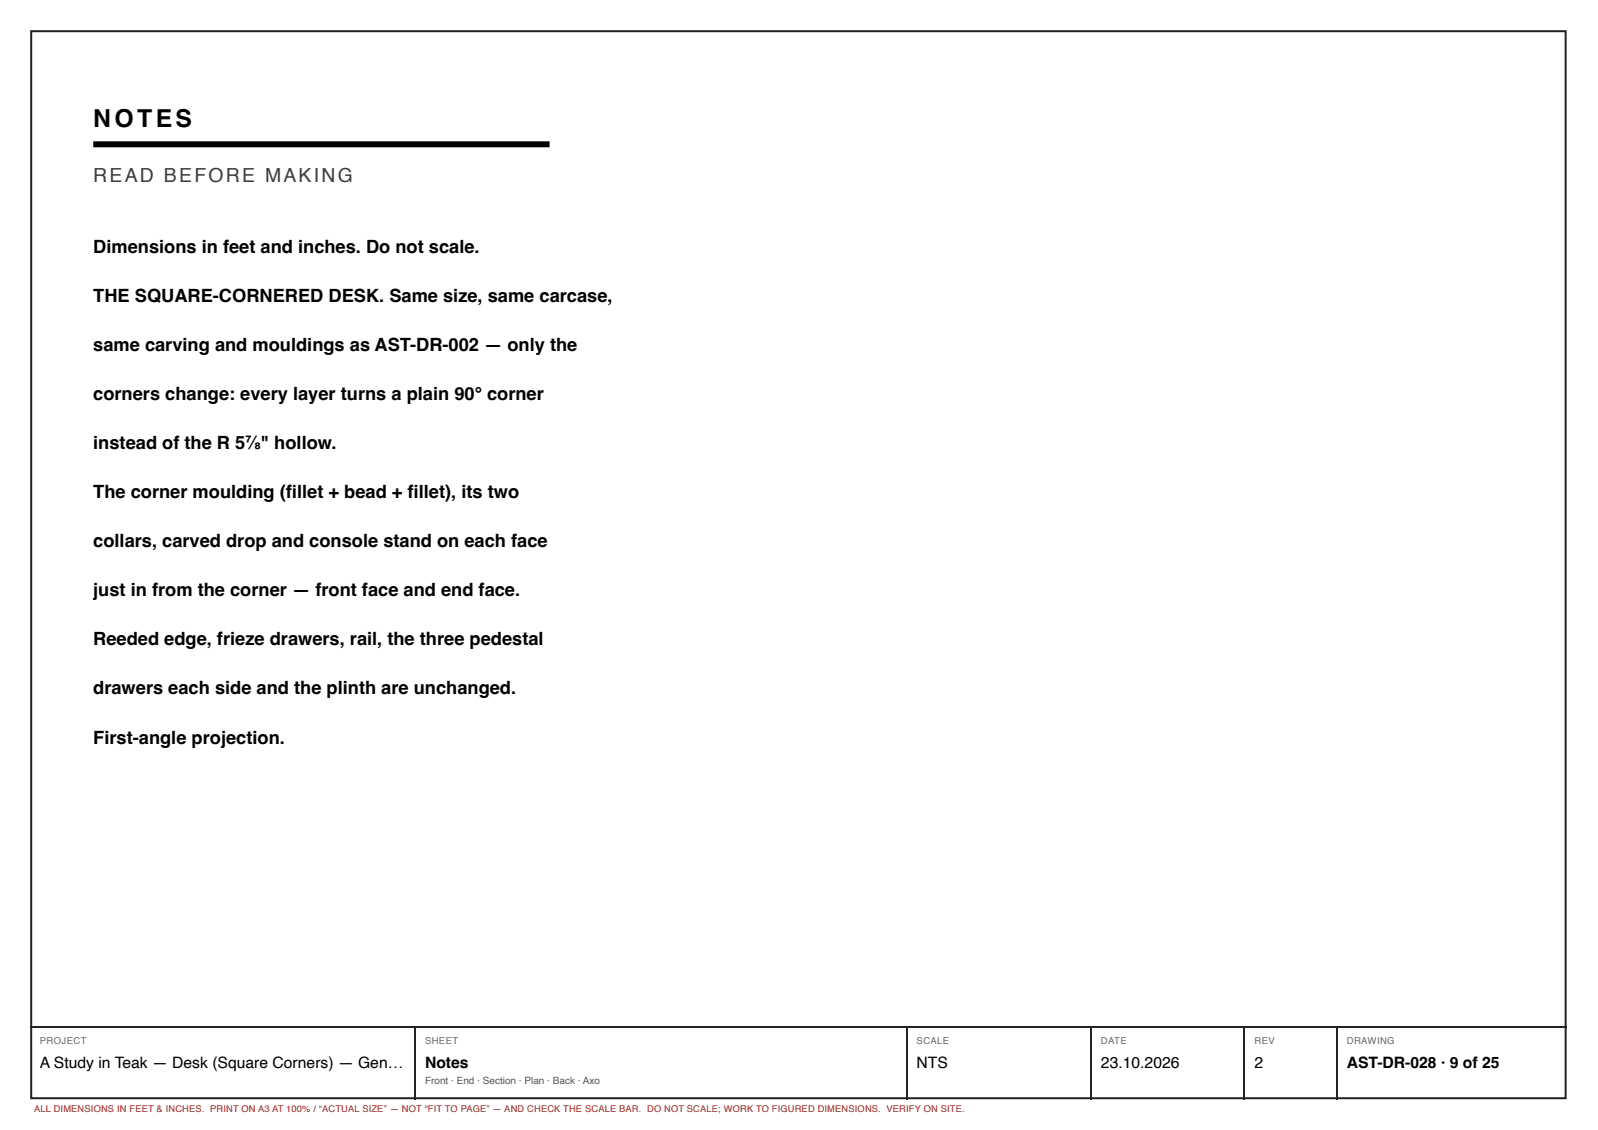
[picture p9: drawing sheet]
<svg xmlns="http://www.w3.org/2000/svg" width="420mm" height="297mm" viewBox="0 0 420 297" stroke-linecap="round" stroke-linejoin="round" font-family="sans-serif">
<defs><g id="words">
<text font-size="6.5" x="24.5" y="33.4">NOTES</text>
<text font-size="5.1" fill="#3d3d3d" x="24.5" y="47.8">READ BEFORE MAKING</text>
<g font-size="4.8">
<text x="24.5" y="66.4">Dimensions in feet and inches. Do not scale.</text>
<text x="24.5" y="79.3">THE SQUARE-CORNERED DESK. Same size, same carcase,</text>
<text x="24.5" y="92.2">same carving and mouldings as AST-DR-002 — only the</text>
<text x="24.5" y="105.1">corners change: every layer turns a plain 90° corner</text>
<text x="24.5" y="118">instead of the R 5⅞&quot; hollow.</text>
<text x="24.5" y="130.9">The corner moulding (fi llet + bead + fi llet), its two</text>
<text x="24.5" y="143.8">collars, carved drop and console stand on each face</text>
<text x="24.5" y="156.7">just in from the corner — front face and end face.</text>
<text x="24.5" y="169.6">Reeded edge, frieze drawers, rail, the three pedestal</text>
<text x="24.5" y="182.5">drawers each side and the plinth are unchanged.</text>
<text x="24.5" y="195.4">First-angle projection.</text>
</g>
<g font-size="4.1">
<text x="10.5" y="280.7">A Study in Teak — Desk (Square Corners) — Gen…</text>
<text x="111.8" y="280.7">Notes</text>
<text x="241" y="280.7">NTS</text>
<text x="289.5" y="280.7">23.10.2026</text>
<text x="329.9" y="280.7">2</text>
<text x="354.1" y="280.7">AST-DR-028 · 9 of 25</text>
</g>
<text font-size="2.6" fill="#555" x="111.8" y="285">Front · End · Section · Plan · Back · Axo</text>
<g font-size="2.5" fill="#666">
<text x="10.5" y="274.4">PROJECT</text>
<text x="111.8" y="274.4">SHEET</text>
<text x="241" y="274.4">SCALE</text>
<text x="289.5" y="274.4">DATE</text>
<text x="329.9" y="274.4">REV</text>
<text x="354.1" y="274.4">DRAWING</text>
</g>
<text font-size="2.4" fill="#a51d17" x="9" y="292.4">ALL DIMENSIONS IN FEET &amp; INCHES. PRINT ON A3 AT 100% / “ACTUAL SIZE” — NOT “FIT TO PAGE” — AND CHECK THE SCALE BAR. DO NOT SCALE; WORK TO FIGURED DIMENSIONS. VERIFY ON SITE.</text>
</g></defs>
<path d="M8.2 8.2h403.5v280.5h-403.5z" fill="none" stroke="#222" stroke-width=".53"/>
<path d="M24.5 37.9h120" fill="none" stroke="#000" stroke-width="1.6" stroke-linecap="butt"/>
<path d="M7.9 270h404.1M109.1 270.1v18.8M238.5 270.1v18.8M286.9 270.1v18.8M327.2 270.1v18.8M351.5 270.1v18.8" fill="none" stroke="#222" stroke-width=".26"/>
<use href="#words"/>
</svg>
